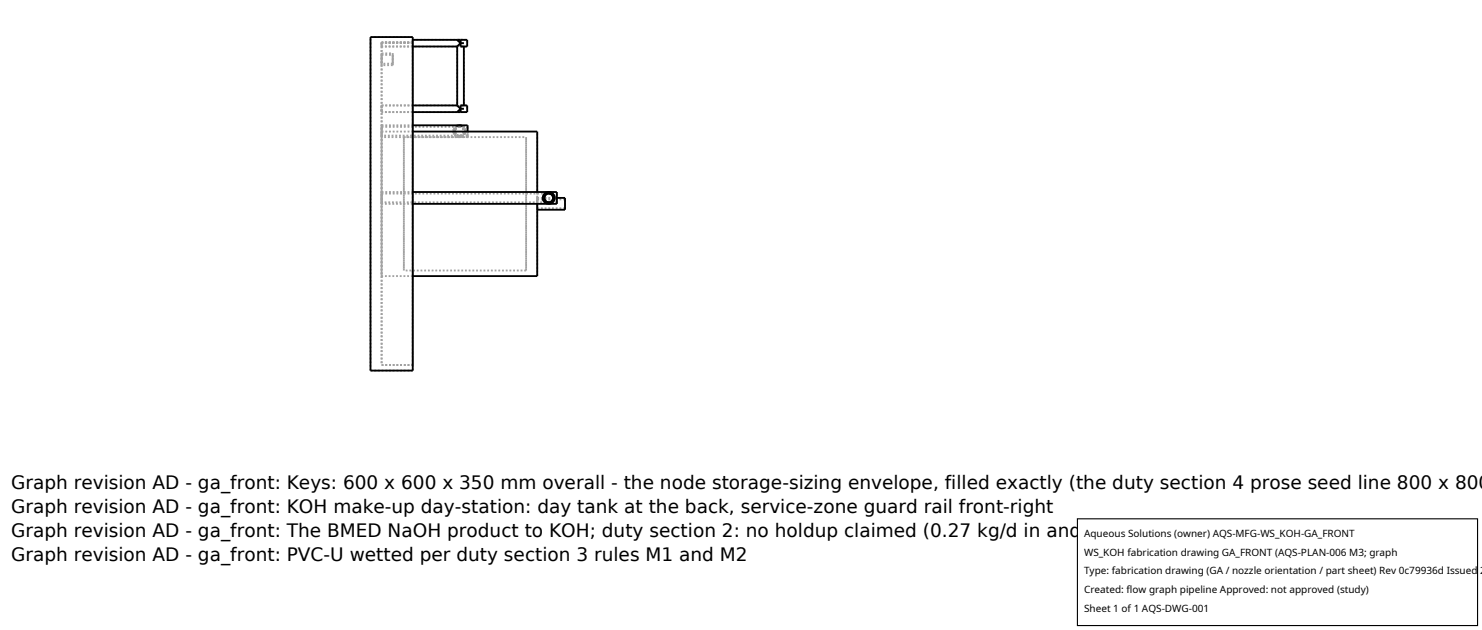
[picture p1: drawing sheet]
<svg xmlns="http://www.w3.org/2000/svg" width="212mm" height="90mm" viewBox="0 0 212 90" stroke-linecap="round" stroke-linejoin="round" font-family="sans-serif">
<defs><g id="words">
<g font-size="2.6">
<text x="1.6" y="69.8">Graph revision AD - ga_front: Keys: 600 x 600 x 350 mm overall - the node storage-sizing envelope, filled exactly (the duty section 4 prose seed line 800 x 800</text>
<text x="1.6" y="73.3">Graph revision AD - ga_front: KOH make-up day-station: day tank at the back, service-zone guard rail front-right</text>
<text x="1.6" y="76.7">Graph revision AD - ga_front: The BMED NaOH product to KOH; duty section 2: no holdup claimed (0.27 kg/d in and out)</text>
<text x="1.6" y="80.2">Graph revision AD - ga_front: PVC-U wetted per duty section 3 rules M1 and M2</text>
</g>
<g font-size="1.4">
<text x="154.8" y="76.6">Aqueous Solutions (owner) AQS-MFG-WS_KOH-GA_FRONT</text>
<text x="154.8" y="79.3">WS_KOH fabrication drawing GA_FRONT (AQS-PLAN-006 M3; graph</text>
<text x="154.8" y="82">Type: fabrication drawing (GA / nozzle orientation / part sheet) Rev 0c79936d Issued 2</text>
<text x="154.8" y="84.7">Created: flow graph pipeline Approved: not approved (study)</text>
<text x="154.8" y="87.4">Sheet 1 of 1 AQS-DWG-001</text>
</g>
</g></defs>
<g fill="none" stroke="#a0a0a0" stroke-width=".26" stroke-dasharray=".3 .3" stroke-linecap="butt">
<path d="M52.9 5.3h6M54.5 6.1h4.4M54.5 6.1v46M54.5 6.1v.5M54.5 6.6v-.5M54.5 17.9v1.7M54.5 19.6v-1.7M54.5 15.1v.9M54.5 16v-.9M54.5 18.8v20.6M54.5 7.6v1.7M54.5 9.3v-1.7"/>
<path d="M54.5 17.9h4.4M54.5 15.1h10.8M54.5 15.1h4.4M54.5 18.8h4.4M54.5 7.6h1.6M54.5 18.1v1.3M54.5 19.4v-1.3M54.5 18.1h12.3M54.5 7.8v1.3M54.5 9.1v-1.3M54.5 7.8h1.6M56.1 7.6v1.7"/>
<path d="M56.1 9.3v-1.7M56.1 7.8v1.3M56.1 9.1v-1.3M56.1 9.3h-1.6M56.1 9.1h-1.6M57.7 19.6v19M57.7 19.6h17.4M58.9 5.7v.4M58.9 6.1v-.4M58.9 6.1h-4.4M58.9 5.7h6.4M58.9 6.6h-4.4"/>
<path d="M58.9 16h-4.4M64.8 18.7l.1 .4 .3 .4M64.9 19.2l-.1-.4 .1-.5M65 18.7l.2 .5M65.2 18l-.3 .3-.1 .4M65.2 19.2h-.3M65.2 18.3l-.2 .4M65.2 18.3h-.3M65.2 19.2l-.2-.5 .2-.4M65.3 5.7l.5 .5M65.3 6.6l.5-.4M65.3 15.1l.5 .4"/>
<path d="M65.3 5.7h.5M65.3 16l.5-.5M65.3 5.7h1M65.3 16h.5M65.3 6.6h-10.8M65.3 6.6v8.5M65.3 16h-10.8M65.6 17.9l.6 .2 .3 .6-.2 .6-.7 .3-.6-.3-.2-.5 .2-.6 .3-.2 .3-.1M65.6 18.1l.4 .2 .2 .4-.1 .5-.5 .2-.4-.2-.2-.5 .2-.4 .4-.2M65.6 18.1l.5 .2 .1 .4-.1 .5-.5 .2-.4-.2-.2-.4 .2-.5 .4-.2M65.8 6.2l-.5 .4M65.8 6.2l-.5-.5"/>
<path d="M65.8 5.7h-.5M65.8 6.2v-.5M65.8 15.1h.5M65.8 6.6h.5M65.8 6.6v-.4M65.8 15.5v-.4M65.8 15.5l-.5-.4M65.8 5.7v.5M65.8 6.2v.4M65.8 15.1v.4M65.8 15.5l-.5 .5M65.8 5.7h.9"/>
<path d="M65.8 6.6h.9M65.8 15.1h.9M65.8 15.5v.5M65.8 16v-.5M65.8 16h.9M65.8 16h-.5M66.1 19.5h-.9M66.1 18h-.9M66.1 18a.85 .85 0 0 1 0 1.5M66.1 19.5l-.5 .1-.4-.1M66.1 18.3l.1 .4-.1 .5M66.3 15.1h-.5"/>
<path d="M66.3 6.6h-.5M66.3 6.2h-.5M66.3 15.5h-.5M66.3 16h-1M66.3 6.6v8.5M66.3 19.2l.2-.4-.2-.5M66.3 19.2h-.2M66.3 18.3h-.2M66.3 18.3l.2 .4-.2 .5M66.7 6.6v-.9M66.7 16v-.9M66.8 18.8v.8"/>
<path d="M66.8 19.6v-1.7M66.8 18.1v1.3M66.8 19.4v-1.3M66.8 19.6h-12.3M66.8 19.4h-12.3M75.1 19.6v19M54.5 39.4v-20.6M54.5 27.4v1.7M54.5 29.1v-1.7M54.5 27.4h4.4M54.5 27.6v1.3M54.5 28.9v-1.3"/>
<path d="M54.5 27.6h25M57.7 38.6v-19M58.9 39.4h-4.4M58.9 29.1h-4.4M75.1 38.6v-19M75.1 38.6h-17.4M76.7 27.4v1.7M76.7 39.4v-20.6M76.7 28.3v1.6M76.7 29.9v-1.6M76.7 28.3h2.8M76.7 28.5v1.2"/>
<path d="M76.7 29.7v-1.2M76.7 28.5h4M77.5 28.3l.1-.4 .3-.4M77.5 28.1v.2M77.6 28.5v.1M77.6 28.6v.1M77.6 27.8v.2M77.6 27.8l-.1 .4 .1 .5M77.7 28.3l.2-.5M77.9 29l-.3-.3-.1-.4M77.9 29l.5 .1 .4-.1M77.9 27.8h-.3"/>
<path d="M77.9 28.7l-.2-.4M77.9 28.7h-.3M77.9 27.8l-.2 .5 .2 .4M78.4 27.4l-.5 .1M78.4 27.6h-.1M78.8 27.5h-.9M78.8 29h-.9M78.8 29a.85 .85 0 0 0 0-1.5M78.8 27.5l-.4-.1M78.8 28.7l.2-.4-.2-.5M79.1 27.8h-.3M79.1 28.7h-.3"/>
<path d="M79.1 28.7l.1-.4-.1-.5M79.2 28.4v.1M79.5 29.1v-1.7M79.5 27.6v1.3M79.5 28.9v-1.3M79.5 28.9h-25M80.7 29.9v-1.6M80.7 28.5v1.2M80.7 29.7v-1.2M80.7 29.7h-4M52.9 52.9h6M52.9 52.9v-47.6"/>
<path d="M54.5 52.1h4.4M58.9 52.9v-47.6M58.9 52.1v-46"/>
</g>
<g fill="none" stroke="#000" stroke-width=".26">
<path d="M52.9 5.3h6v47.6h-6zM58.9 5.7h7.8v.9h-.9v-.9M58.9 16h7.8v-.9h-.9v.9M58.9 17.9h7.9v.9M58.9 15.1h6.4M58.9 18.8h17.8v8.6M58.9 6.6h6.4M65.2 18l.4-.1 .5 .1M65.3 5.7l.5 .5M65.3 15.1l.5 .4M65.3 6.6v8.5M65.8 6.2l-.5 .4"/>
<path d="M65.8 15.5l-.5 .5M65.8 6.2h.5M65.8 15.5h.5M66.3 6.6v8.5M58.9 27.4h20.6v1.7h-20.6M76.7 29.1v10.3h-17.8M77.5 28.3v.1M77.5 28.4h.1M77.5 28.4l.1 .1M77.6 28l-.1 .1M77.6 28.6h.1M77.6 28.7h.1"/>
<path d="M78.3 27.6l-.4 .3-.2 .4 .3 .4 .4 .2 .4-.2 .2-.5-.2-.4-.4-.2M79.1 27.8l.1 .4M79.2 28.5l-.1 .2M79.2 28.2h.1M79.2 28.2v.2M79.5 28.3h1.2v1.6h-4"/>
<circle cx="78.4" cy="28.3" r=".63"/>
<circle cx="78.4" cy="28.3" r=".85"/>
</g>
<path d="M153.9 74.1h57.1v15.2h-57.1z" fill="#fff" stroke="#000" stroke-width=".16"/>
<use href="#words"/>
</svg>
